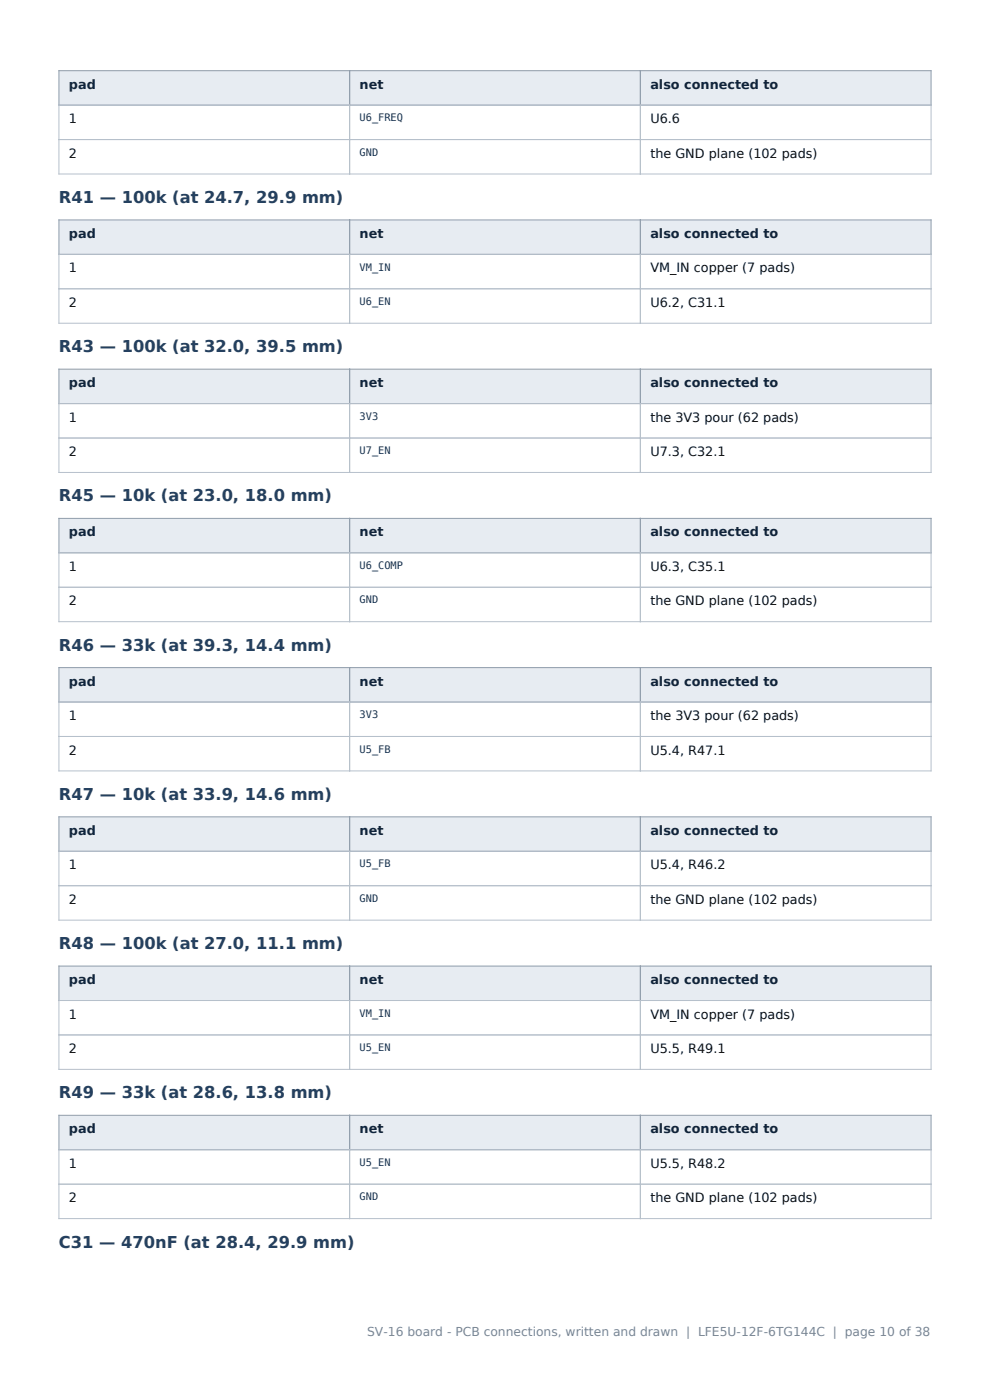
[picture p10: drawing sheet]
<svg xmlns="http://www.w3.org/2000/svg" width="210mm" height="297mm" viewBox="0 0 210 297" stroke-linecap="round" stroke-linejoin="round" font-family="sans-serif">
<defs><g id="words">
<g font-size="3.5" fill="#24405f">
<text x="12.5" y="43.1">R41 — 100k (at 24.7, 29.9 mm)</text>
<text x="12.5" y="74.7">R43 — 100k (at 32.0, 39.5 mm)</text>
<text x="12.5" y="106.4">R45 — 10k (at 23.0, 18.0 mm)</text>
<text x="12.5" y="138">R46 — 33k (at 39.3, 14.4 mm)</text>
<text x="12.5" y="169.7">R47 — 10k (at 33.9, 14.6 mm)</text>
<text x="12.5" y="201.4">R48 — 100k (at 27.0, 11.1 mm)</text>
<text x="12.5" y="233">R49 — 33k (at 28.6, 13.8 mm)</text>
<text x="12.5" y="264.7">C31 — 470nF (at 28.4, 29.9 mm)</text>
</g>
<g font-size="2.7" fill="#10243c">
<text x="14.6" y="18.8">pad</text>
<text x="76.3" y="18.8">net</text>
<text x="137.9" y="18.8">also connected to</text>
<text x="14.6" y="50.5">pad</text>
<text x="76.3" y="50.5">net</text>
<text x="137.9" y="50.5">also connected to</text>
<text x="14.6" y="82.1">pad</text>
<text x="76.3" y="82.1">net</text>
<text x="137.9" y="82.1">also connected to</text>
<text x="14.6" y="113.8">pad</text>
<text x="76.3" y="113.8">net</text>
<text x="137.9" y="113.8">also connected to</text>
<text x="14.6" y="145.5">pad</text>
<text x="76.3" y="145.5">net</text>
<text x="137.9" y="145.5">also connected to</text>
<text x="14.6" y="177.1">pad</text>
<text x="76.3" y="177.1">net</text>
<text x="137.9" y="177.1">also connected to</text>
<text x="14.6" y="208.8">pad</text>
<text x="76.3" y="208.8">net</text>
<text x="137.9" y="208.8">also connected to</text>
<text x="14.6" y="240.4">pad</text>
<text x="76.3" y="240.4">net</text>
<text x="137.9" y="240.4">also connected to</text>
</g>
<g font-size="2.7" fill="#111">
<text x="14.6" y="26.1">1</text>
<text x="137.9" y="26.1">U6.6</text>
<text x="14.6" y="33.4">2</text>
<text x="137.9" y="33.4">the GND plane (102 pads)</text>
<text x="14.6" y="57.8">1</text>
<text x="137.9" y="57.8">VM_IN copper (7 pads)</text>
<text x="14.6" y="65.1">2</text>
<text x="137.9" y="65.1">U6.2, C31.1</text>
<text x="14.6" y="89.4">1</text>
<text x="137.9" y="89.4">the 3V3 pour (62 pads)</text>
<text x="14.6" y="96.8">2</text>
<text x="137.9" y="96.8">U7.3, C32.1</text>
<text x="14.6" y="121.1">1</text>
<text x="137.9" y="121.1">U6.3, C35.1</text>
<text x="14.6" y="128.4">2</text>
<text x="137.9" y="128.4">the GND plane (102 pads)</text>
<text x="14.6" y="152.8">1</text>
<text x="137.9" y="152.8">the 3V3 pour (62 pads)</text>
<text x="14.6" y="160.1">2</text>
<text x="137.9" y="160.1">U5.4, R47.1</text>
<text x="14.6" y="184.4">1</text>
<text x="137.9" y="184.4">U5.4, R46.2</text>
<text x="14.6" y="191.7">2</text>
<text x="137.9" y="191.7">the GND plane (102 pads)</text>
<text x="14.6" y="216.1">1</text>
<text x="137.9" y="216.1">VM_IN copper (7 pads)</text>
<text x="14.6" y="223.4">2</text>
<text x="137.9" y="223.4">U5.5, R49.1</text>
<text x="14.6" y="247.7">1</text>
<text x="137.9" y="247.7">U5.5, R48.2</text>
<text x="14.6" y="255">2</text>
<text x="137.9" y="255">the GND plane (102 pads)</text>
</g>
<text font-size="2.6" fill="#7a8794" x="77.9" y="283.5">SV-16 board - PCB connections, written and drawn | LFE5U-12F-6TG144C | page 10 of 38</text>
<g font-size="2.2" fill="#14314f">
<text x="76.3" y="25.7">U6_FREQ</text>
<text x="76.3" y="33">GND</text>
<text x="76.3" y="57.4">VM_IN</text>
<text x="76.3" y="64.7">U6_EN</text>
<text x="76.3" y="89">3V3</text>
<text x="76.3" y="96.3">U7_EN</text>
<text x="76.3" y="120.7">U6_COMP</text>
<text x="76.3" y="128">GND</text>
<text x="76.3" y="152.4">3V3</text>
<text x="76.3" y="159.7">U5_FB</text>
<text x="76.3" y="184">U5_FB</text>
<text x="76.3" y="191.3">GND</text>
<text x="76.3" y="215.7">VM_IN</text>
<text x="76.3" y="223">U5_EN</text>
<text x="76.3" y="247.3">U5_EN</text>
<text x="76.3" y="254.6">GND</text>
</g>
</g></defs>
<g fill="#e7ecf2">
<path d="M12.5 15h61.7v7.3h-61.7z" fill-rule="evenodd"/>
<path d="M74.2 15h61.6v7.3h-61.6z" fill-rule="evenodd"/>
<path d="M135.8 15h61.7v7.3h-61.7z" fill-rule="evenodd"/>
<path d="M13.6 15.9h59.5v5.5h-59.5z" fill-rule="evenodd"/>
<path d="M14.6 16.5h5.7v3.1h-5.7z" fill-rule="evenodd"/>
<path d="M75.2 15.9h59.6v5.5h-59.6z" fill-rule="evenodd"/>
<path d="M76.3 16.5h5.1v3.1h-5.1z" fill-rule="evenodd"/>
<path d="M136.9 15.9h59.5v5.5h-59.5z" fill-rule="evenodd"/>
<path d="M137.9 16.5h27.2v3.1h-27.2z" fill-rule="evenodd"/>
</g>
<path d="M12.5 15h185v7.3h-185zM74.2 15v7.3M135.8 15v7.3" fill="none" stroke="#8f9cab" stroke-width=".21"/>
<path d="M12.5 22.3h185v14.6h-185zM12.5 29.6h185M74.2 22.3v14.6M135.8 22.3v14.6" fill="none" stroke="#b6c0cb" stroke-width=".21"/>
<g fill="#e7ecf2">
<path d="M12.5 46.7h61.7v7.3h-61.7z" fill-rule="evenodd"/>
<path d="M74.2 46.7h61.6v7.3h-61.6z" fill-rule="evenodd"/>
<path d="M135.8 46.7h61.7v7.3h-61.7z" fill-rule="evenodd"/>
<path d="M13.6 47.5h59.5v5.6h-59.5z" fill-rule="evenodd"/>
<path d="M14.6 48.2h5.7v3h-5.7z" fill-rule="evenodd"/>
<path d="M75.2 47.5h59.6v5.6h-59.6z" fill-rule="evenodd"/>
<path d="M76.3 48.2h5.1v3h-5.1z" fill-rule="evenodd"/>
<path d="M136.9 47.5h59.5v5.6h-59.5z" fill-rule="evenodd"/>
<path d="M137.9 48.2h27.2v3h-27.2z" fill-rule="evenodd"/>
</g>
<path d="M12.5 46.7h185v7.3h-185zM74.2 46.7v7.3M135.8 46.7v7.3" fill="none" stroke="#8f9cab" stroke-width=".21"/>
<path d="M12.5 54h185v14.6h-185zM74.2 54v14.6M135.8 54v14.6M12.5 61.3h185" fill="none" stroke="#b6c0cb" stroke-width=".21"/>
<g fill="#e7ecf2">
<path d="M12.5 78.3h61.7v7.3h-61.7z" fill-rule="evenodd"/>
<path d="M74.2 78.3h61.6v7.3h-61.6z" fill-rule="evenodd"/>
<path d="M135.8 78.3h61.7v7.3h-61.7z" fill-rule="evenodd"/>
<path d="M13.6 79.2h59.5v5.5h-59.5z" fill-rule="evenodd"/>
<path d="M14.6 79.8h5.7v3.1h-5.7z" fill-rule="evenodd"/>
<path d="M75.2 79.2h59.6v5.5h-59.6z" fill-rule="evenodd"/>
<path d="M76.3 79.8h5.1v3.1h-5.1z" fill-rule="evenodd"/>
<path d="M136.9 79.2h59.5v5.5h-59.5z" fill-rule="evenodd"/>
<path d="M137.9 79.8h27.2v3.1h-27.2z" fill-rule="evenodd"/>
</g>
<path d="M12.5 78.3h185v7.3h-185zM74.2 78.3v7.3M135.8 78.3v7.3" fill="none" stroke="#8f9cab" stroke-width=".21"/>
<path d="M12.5 85.6h185v14.6h-185zM12.5 92.9h185M74.2 85.6v14.6M135.8 85.6v14.6" fill="none" stroke="#b6c0cb" stroke-width=".21"/>
<g fill="#e7ecf2">
<path d="M12.5 110h61.7v7.3h-61.7z" fill-rule="evenodd"/>
<path d="M74.2 110h61.6v7.3h-61.6z" fill-rule="evenodd"/>
<path d="M135.8 110h61.7v7.3h-61.7z" fill-rule="evenodd"/>
<path d="M13.6 110.9h59.5v5.5h-59.5z" fill-rule="evenodd"/>
<path d="M14.6 111.5h5.7v3.1h-5.7z" fill-rule="evenodd"/>
<path d="M75.2 110.9h59.6v5.5h-59.6z" fill-rule="evenodd"/>
<path d="M76.3 111.5h5.1v3.1h-5.1z" fill-rule="evenodd"/>
<path d="M136.9 110.9h59.5v5.5h-59.5z" fill-rule="evenodd"/>
<path d="M137.9 111.5h27.2v3.1h-27.2z" fill-rule="evenodd"/>
</g>
<path d="M12.5 110h185v7.3h-185zM74.2 110v7.3M135.8 110v7.3" fill="none" stroke="#8f9cab" stroke-width=".21"/>
<path d="M12.5 117.3h185v14.6h-185zM74.2 117.3v14.6M135.8 117.3v14.6M12.5 124.6h185" fill="none" stroke="#b6c0cb" stroke-width=".21"/>
<g fill="#e7ecf2">
<path d="M12.5 141.6h61.7v7.3h-61.7z" fill-rule="evenodd"/>
<path d="M74.2 141.6h61.6v7.3h-61.6z" fill-rule="evenodd"/>
<path d="M135.8 141.6h61.7v7.3h-61.7z" fill-rule="evenodd"/>
<path d="M13.6 142.5h59.5v5.6h-59.5z" fill-rule="evenodd"/>
<path d="M14.6 143.2h5.7v3h-5.7z" fill-rule="evenodd"/>
<path d="M75.2 142.5h59.6v5.6h-59.6z" fill-rule="evenodd"/>
<path d="M76.3 143.2h5.1v3h-5.1z" fill-rule="evenodd"/>
<path d="M136.9 142.5h59.5v5.6h-59.5z" fill-rule="evenodd"/>
<path d="M137.9 143.2h27.2v3h-27.2z" fill-rule="evenodd"/>
</g>
<path d="M12.5 141.6h185v7.3h-185zM74.2 141.6v7.3M135.8 141.6v7.3" fill="none" stroke="#8f9cab" stroke-width=".21"/>
<path d="M12.5 148.9h185v14.6h-185zM12.5 156.2h185M74.2 148.9v14.6M135.8 148.9v14.6" fill="none" stroke="#b6c0cb" stroke-width=".21"/>
<g fill="#e7ecf2">
<path d="M12.5 173.3h61.7v7.3h-61.7z" fill-rule="evenodd"/>
<path d="M74.2 173.3h61.6v7.3h-61.6z" fill-rule="evenodd"/>
<path d="M135.8 173.3h61.7v7.3h-61.7z" fill-rule="evenodd"/>
<path d="M13.6 174.2h59.5v5.5h-59.5z" fill-rule="evenodd"/>
<path d="M14.6 174.8h5.7v3.1h-5.7z" fill-rule="evenodd"/>
<path d="M75.2 174.2h59.6v5.5h-59.6z" fill-rule="evenodd"/>
<path d="M76.3 174.8h5.1v3.1h-5.1z" fill-rule="evenodd"/>
<path d="M136.9 174.2h59.5v5.5h-59.5z" fill-rule="evenodd"/>
<path d="M137.9 174.8h27.2v3.1h-27.2z" fill-rule="evenodd"/>
</g>
<path d="M12.5 173.3h185v7.3h-185zM74.2 173.3v7.3M135.8 173.3v7.3" fill="none" stroke="#8f9cab" stroke-width=".21"/>
<path d="M12.5 180.6h185v14.6h-185zM12.5 187.9h185M74.2 180.6v14.6M135.8 180.6v14.6" fill="none" stroke="#b6c0cb" stroke-width=".21"/>
<g fill="#e7ecf2">
<path d="M12.5 204.9h61.7v7.4h-61.7z" fill-rule="evenodd"/>
<path d="M74.2 204.9h61.6v7.4h-61.6z" fill-rule="evenodd"/>
<path d="M135.8 204.9h61.7v7.4h-61.7z" fill-rule="evenodd"/>
<path d="M13.6 205.8h59.5v5.6h-59.5z" fill-rule="evenodd"/>
<path d="M14.6 206.5h5.7v3h-5.7z" fill-rule="evenodd"/>
<path d="M75.2 205.8h59.6v5.6h-59.6z" fill-rule="evenodd"/>
<path d="M76.3 206.5h5.1v3h-5.1z" fill-rule="evenodd"/>
<path d="M136.9 205.8h59.5v5.6h-59.5z" fill-rule="evenodd"/>
<path d="M137.9 206.5h27.2v3h-27.2z" fill-rule="evenodd"/>
</g>
<path d="M12.5 204.9h185v7.4h-185zM74.2 204.9v7.4M135.8 204.9v7.4" fill="none" stroke="#8f9cab" stroke-width=".21"/>
<path d="M12.5 212.3h185v14.6h-185zM12.5 219.6h185M74.2 212.3v14.6M135.8 212.3v14.6" fill="none" stroke="#b6c0cb" stroke-width=".21"/>
<g fill="#e7ecf2">
<path d="M12.5 236.6h61.7v7.3h-61.7z" fill-rule="evenodd"/>
<path d="M74.2 236.6h61.6v7.3h-61.6z" fill-rule="evenodd"/>
<path d="M135.8 236.6h61.7v7.3h-61.7z" fill-rule="evenodd"/>
<path d="M13.6 237.5h59.5v5.5h-59.5z" fill-rule="evenodd"/>
<path d="M14.6 238.1h5.7v3.1h-5.7z" fill-rule="evenodd"/>
<path d="M75.2 237.5h59.6v5.5h-59.6z" fill-rule="evenodd"/>
<path d="M76.3 238.1h5.1v3.1h-5.1z" fill-rule="evenodd"/>
<path d="M136.9 237.5h59.5v5.5h-59.5z" fill-rule="evenodd"/>
<path d="M137.9 238.1h27.2v3.1h-27.2z" fill-rule="evenodd"/>
</g>
<path d="M12.5 236.6h185v7.3h-185zM74.2 236.6v7.3M135.8 236.6v7.3" fill="none" stroke="#8f9cab" stroke-width=".21"/>
<path d="M12.5 243.9h185v14.6h-185zM12.5 251.2h185M74.2 243.9v14.6M135.8 243.9v14.6" fill="none" stroke="#b6c0cb" stroke-width=".21"/>
<use href="#words"/>
</svg>
